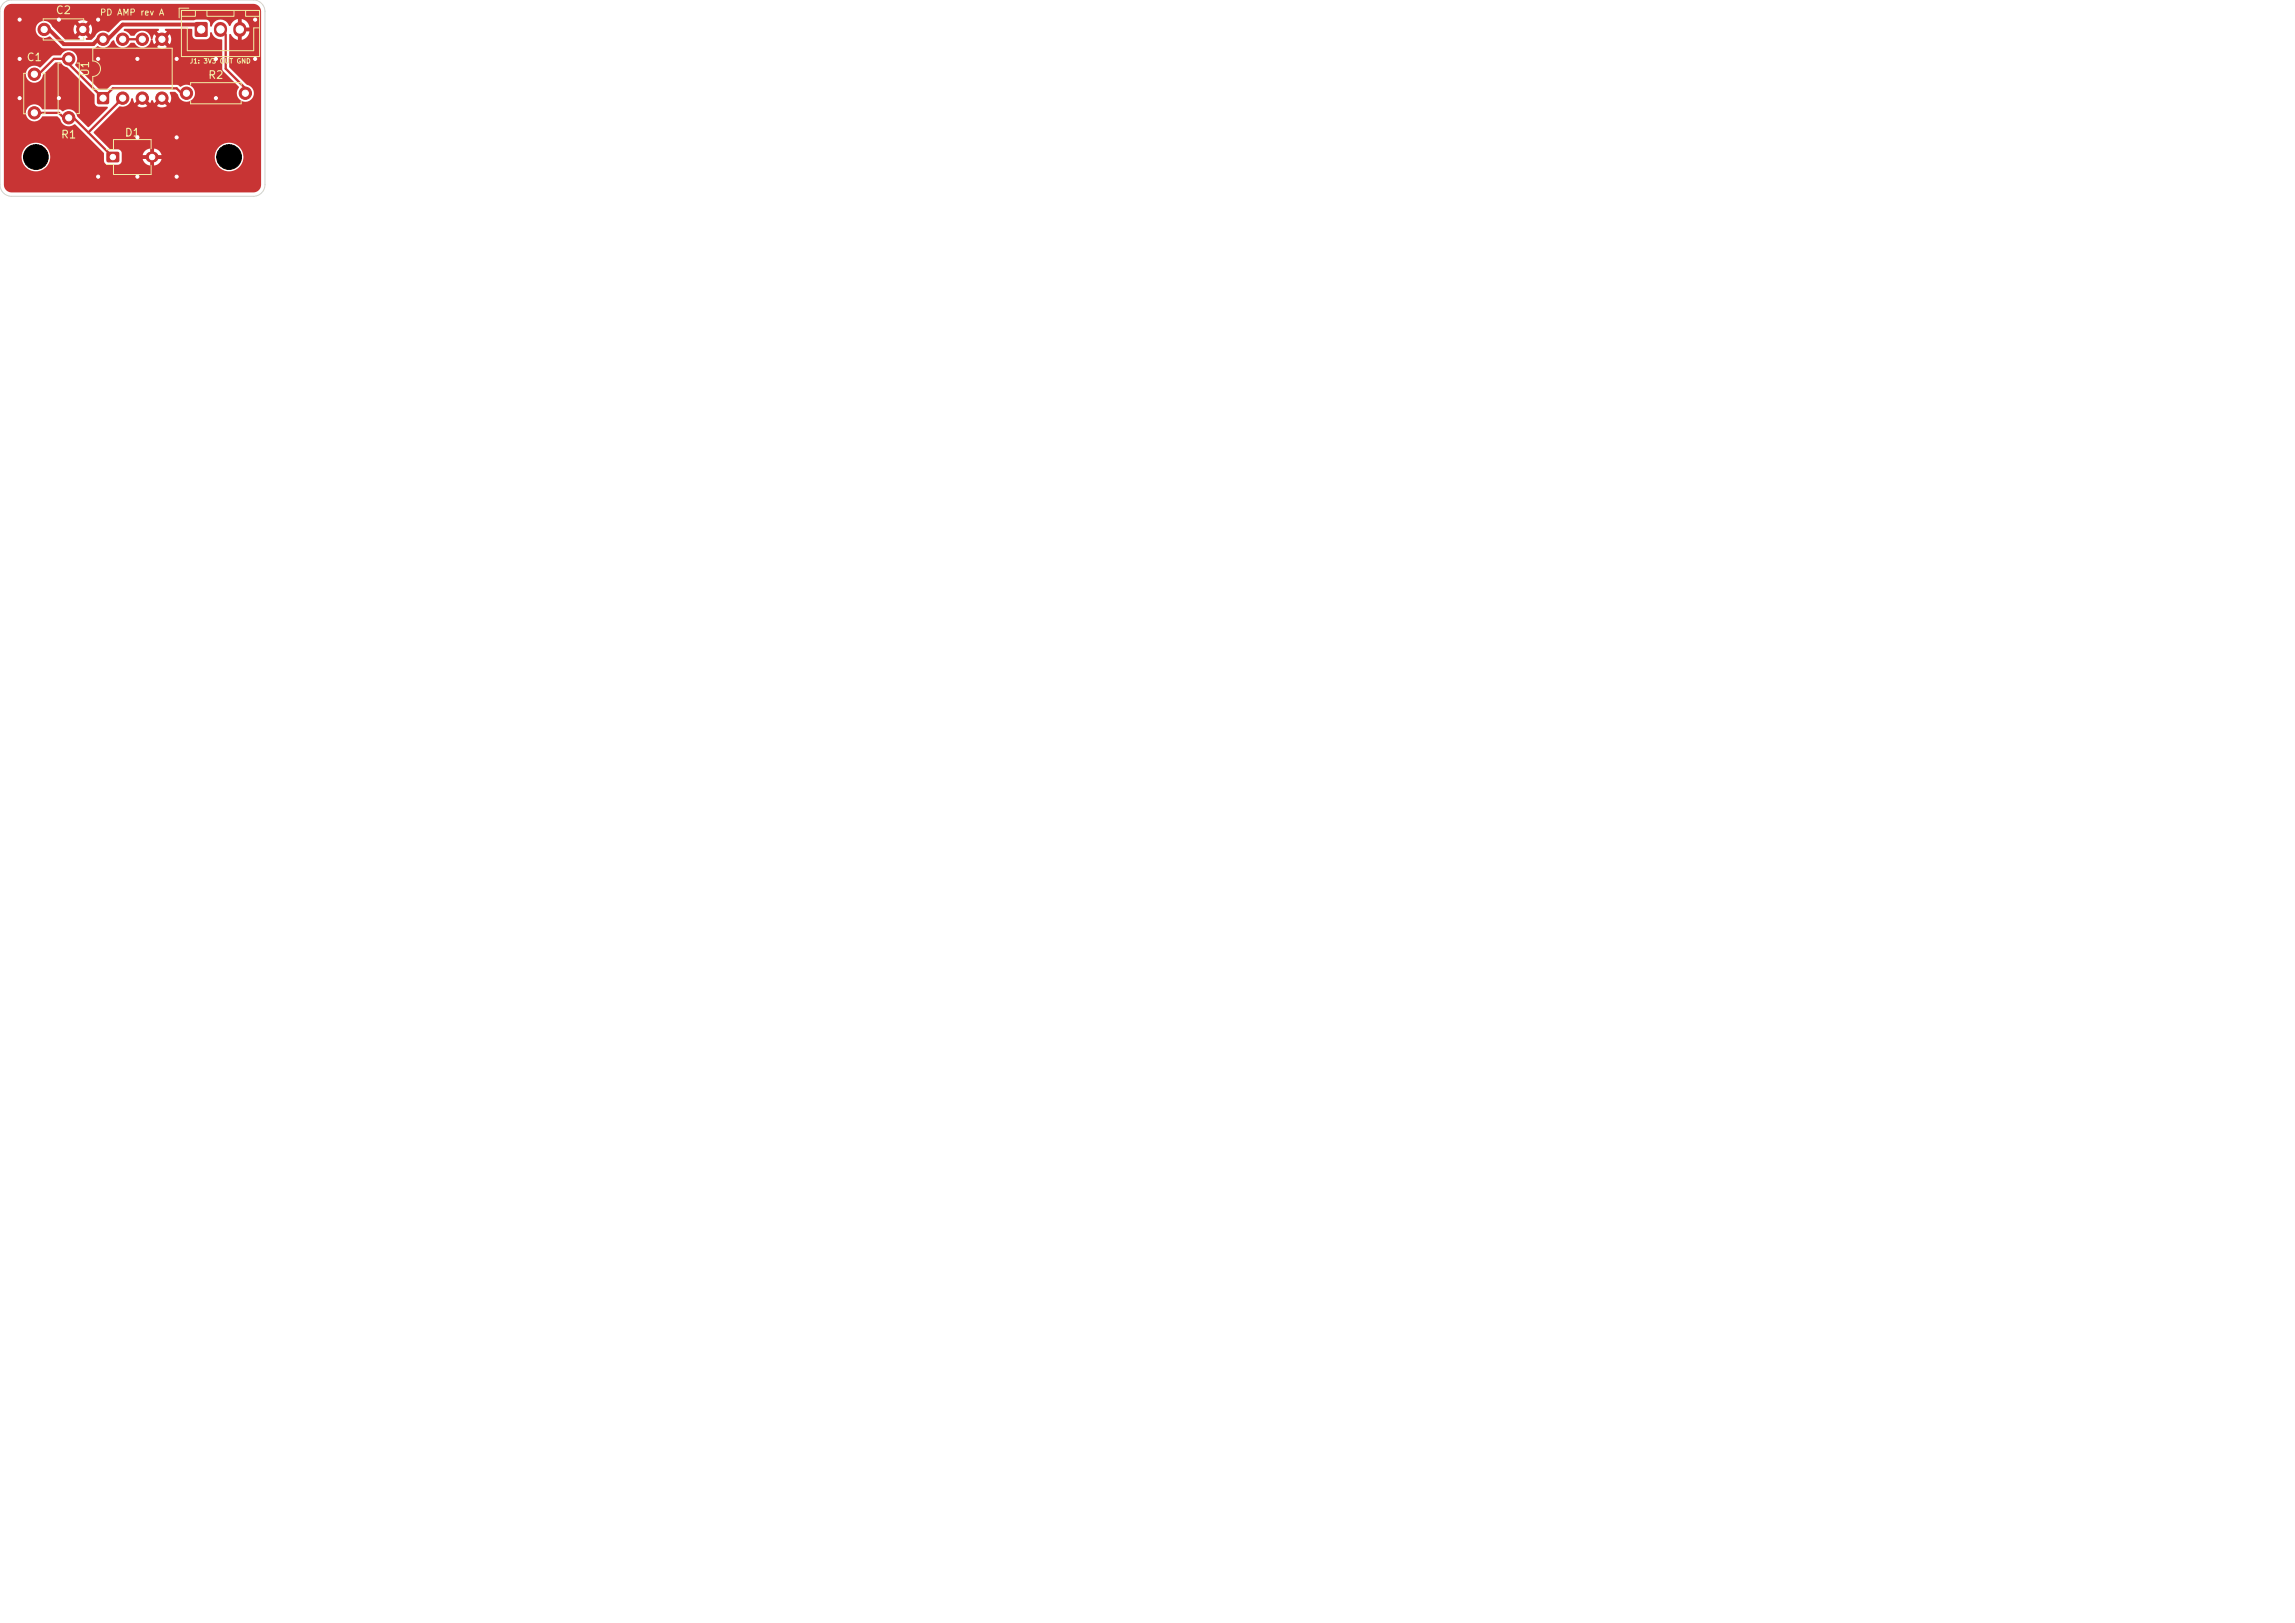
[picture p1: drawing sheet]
<svg xmlns="http://www.w3.org/2000/svg" width="297mm" height="210mm" viewBox="0 0 297 210" stroke-linecap="round" stroke-linejoin="round" font-family="sans-serif">
<defs><g id="words">
<g font-size="1" fill="#f2eda1">
<text x="7.1" y="2.1">C2</text>
<text x="3.4" y="8.2">C1</text>
<text x="11.8" y="10" transform="rotate(-90 11.8 10)">U1</text>
<text x="26.9" y="10.5">R2</text>
<text x="16.1" y="17.9">D1</text>
<text x="7.8" y="18.2">R1</text>
</g>
<text font-size=".8" fill="#f2eda1" x="12.9" y="2.2">PD AMP rev A</text>
<text font-size=".6" fill="#f2eda1" x="24.5" y="8.4">J1: 3V3 OUT GND</text>
</g></defs>
<path d="M13.8 19.7l.2-.1 1.4 .1 .1 .2-.1 1-.2 .1-1.4-.1v-.1z" fill="#c83434"/>
<path d="M19.5 20.3h.3" fill="none" stroke="#c83434" stroke-width="1.4"/>
<path d="M25.3 2.9l.1-.1 1.4 .1 .1 .2v1.4l-.1 .2-.2 .1-1.3-.1-.1-.2v-1.4z" fill="#c83434"/>
<path d="M28.5 3.7v.2M31 3.7v.2" fill="none" stroke="#c83434" stroke-width="1.7"/>
<g fill="#c83434" stroke="#c83434" stroke-width=".13">
<circle cx="8.9" cy="15.2" r=".8"/>
<circle cx="8.9" cy="7.6" r=".8"/>
<circle cx="5.7" cy="3.8" r=".8"/>
<circle cx="10.7" cy="3.8" r=".8"/>
</g>
<path d="M12.6 12l.2-.1 1.3 .1v.2v1.2l-.2 .1-1.3-.1-.1-.1z" fill="#c83434"/>
<g fill="#c83434" stroke="#c83434" stroke-width=".13">
<circle cx="15.9" cy="12.7" r=".8"/>
<circle cx="18.4" cy="12.7" r=".8"/>
<circle cx="21" cy="12.7" r=".8"/>
<circle cx="21" cy="5.1" r=".8"/>
<circle cx="18.4" cy="5.1" r=".8"/>
<circle cx="15.9" cy="5.1" r=".8"/>
<circle cx="13.3" cy="5.1" r=".8"/>
<circle cx="24.1" cy="12.1" r=".8"/>
<circle cx="31.7" cy="12.1" r=".8"/>
<circle cx="4.4" cy="14.6" r=".8"/>
<circle cx="4.4" cy="9.6" r=".8"/>
<circle cx="12.7" cy="22.9" r=".4"/>
<circle cx="17.8" cy="17.8" r=".4"/>
<circle cx="27.9" cy="12.7" r=".4"/>
<circle cx="22.9" cy="22.9" r=".4"/>
<circle cx="17.8" cy="7.6" r=".4"/>
<circle cx="27.9" cy="7.6" r=".4"/>
<circle cx="12.7" cy="7.6" r=".4"/>
<circle cx="17.8" cy="22.9" r=".4"/>
<circle cx="7.6" cy="2.5" r=".4"/>
<circle cx="33" cy="7.6" r=".4"/>
<circle cx="2.5" cy="7.6" r=".4"/>
<circle cx="12.7" cy="2.5" r=".4"/>
<circle cx="22.9" cy="17.8" r=".4"/>
<circle cx="7.6" cy="12.7" r=".4"/>
<circle cx="33" cy="2.5" r=".4"/>
<circle cx="2.5" cy="2.5" r=".4"/>
<circle cx="22.9" cy="7.6" r=".4"/>
<circle cx="2.5" cy="12.7" r=".4"/>
</g>
<path d="M5.1 14.6h2.5l.7 .6M8.3 7.6h-1.3l-1.9 1.9M8.9 8.3l3.8 3.8M9.5 15.2l4.5 4.5M14 12.1l.6-.7h8.3l.6 .7M15.2 12.7v.6l-3.8 3.8M16.5 5.1h1.3M29.2 4.4v4.5l2.5 2.5" fill="none" stroke="#c83434" stroke-width=".3"/>
<path d="M6.3 3.8l2 1.9h3.8l.6-.6M25.4 3.2h-9.5l-1.9 1.9" fill="none" stroke="#c83434" stroke-width=".5"/>
<g fill="#c83434">
<path d="M16 3.8l.2-.1h4.3l.1 .2-.3 .2 .6 .6-.3 .1v.2l-.7-.6-.2 .6h-.2a1.17 1.17 0 0 0-.9-1 1.17 1.17 0 0 0-1.3 .6h-.4a1.5 1.5 0 0 0-.9-.7z"/>
<path d="M.8 .7l.7-.2h31.2a1.01 1.01 0 0 1 1.1 1v22.4a1 1 0 0 1-1 1h-31.3a1 1 0 0 1-1-1v-3.7h2.3a1.85 1.85 0 0 0 2.6 1.8 1.85 1.85 0 0 0 .4-3.1 1.85 1.85 0 0 0-3 1.1v.2h-2.3v-10.7h2.8a1.12 1.12 0 0 0 1.1 1.2 1.12 1.12 0 0 0 1.2-1l1.5-1.6h.8l.3 .4 .5 .2 3.5 3.5v1.2l.2 .2 .3 .2h1.1l.2 .1-.1 .1-2.4 2.5-1.5-1.5a1.13 1.13 0 0 0-1.9-.6l-.4-.2h-2.2a1.16 1.16 0 0 0-1.1-.7 1.16 1.16 0 0 0-1 .8 1.11 1.11 0 0 0 .7 1.4 1.11 1.11 0 0 0 1.4-.6h1.9l.4 .4a1.12 1.12 0 0 0 1.9 .6l3.7 3.7 .1 1.1 .2 .4h1.6l.4-.3 .1-.4h2.7a1.19 1.19 0 0 0 1.4 .8 1.1 1.1 0 0 0 1-.8h-1v.8h-.5v-.8h-3.6v-.3h3.5a.35 .35 0 0 0 .4 .4 .35 .35 0 0 0 .3-.5h7.8v.2a1.85 1.85 0 0 0 2.8 1.5 1.85 1.85 0 0 0 0-3.2 1.85 1.85 0 0 0-2.8 1.5h-7.8l-.1-.1h1a1.1 1.1 0 0 0-1-.9v.9a.35 .35 0 0 0-.3-.1 .35 .35 0 0 0-.3 .3h-3.5v-.2h3.6v-.9h-.1a1.1 1.1 0 0 0-.8 .9h-2.7l-.1-.4-.1-.2-.3-.2h-1.1l-2.1-2.1 3.3-3.4a1.25 1.25 0 0 0 1.6-1.1h.2l.2 .7 .6-.7 .1 .2 .3 .2-.6 .6a1.2 1.2 0 0 0 1.3 0l-.6-.6 .2-.2 .1-.2 .6 .7 .3-.4h.1l.1 .4 .7-.7v.2l.3 .2-.6 .6a1.2 1.2 0 0 0 1.3 0l-.6-.6 .3-.2 .1-.2 .6 .6a2.04 2.04 0 0 0 0-1.4h.7l.4 .4a1.11 1.11 0 0 0 1.5 .8 1.11 1.11 0 0 0 .5-1.7 1.11 1.11 0 0 0-1.7-.2l-.5-.2h-8.4l-.2 .1-.5 .5h-.9l-3.1-3.1-.1-.1a1.11 1.11 0 0 0-.2-1.7 1.11 1.11 0 0 0-1.6 .5h-1.1l-1.5 1.5h-.2a1.11 1.11 0 0 0-1.8 .8h-2.8v-5.8h4.1v.2a1.12 1.12 0 0 0 1.8 .8l1.5 1.5 .3 .1h3.9l.5-.3a1.17 1.17 0 0 0 1.8-.6l.2-.2 .2 .1a1.12 1.12 0 0 0 .9 .9 1.12 1.12 0 0 0 1.2-.7h.4a1.17 1.17 0 0 0 1.3 .7 1.17 1.17 0 0 0 .9-1.1h.2l.2 .6 .7-.6v.2l.3 .2-.6 .6a1.2 1.2 0 0 0 1.3 0l-.6-.6 .3-.2 .1-.2 .6 .6a1.2 1.2 0 0 0 0-1.3l-.6 .6-.1-.2-.3-.1 .6-.6-.2-.2-.1-.1 .2-.1h3.3l.1 .1v.9l.3 .3 1.5 .1a.67 .67 0 0 0 .5-.9h.1h.1a1.16 1.16 0 0 0 1.2 .9l.2 .1v3.9l2.1 2.2a1.12 1.12 0 0 0 .1 1.7 1.12 1.12 0 0 0 1.7-.4 1.12 1.12 0 0 0-.7-1.6l-2.3-2.3v-4.2l.1-.1a1.66 1.66 0 0 0 1 .8v-1l.2 .1 .3-.1v1a1.25 1.25 0 0 0 1-1.1h-.9l.1-.2-.1-.3h.9v-.2a1.24 1.24 0 0 0-1-.9v.9l-.2-.1-.3 .1-.1-.9a1.61 1.61 0 0 0-1 .9l-.1-.1a1.17 1.17 0 0 0-1.1-.8 1.17 1.17 0 0 0-1.1 .9h-.1l-.1-.1a.6 .6 0 0 0-.5-.8h-1.3l-.3 .1h-9.3l-.3 .1-1.4 1.5a1.17 1.17 0 0 0-1.8 .5l-.5 .5-.7-.1v-.1l.3-.2-.6-.6 .2-.1 .1-.2 .6 .6a1.19 1.19 0 0 0 0-1.3l-.6 .6-.1-.2-.2-.2 .5-.6a1.2 1.2 0 0 0-1.2 0l.6 .6-.3 .2-.1 .2-.6-.6a1.2 1.2 0 0 0 0 1.3l.6-.6 .1 .2 .3 .1-.6 .6 .2 .2v.1h-1.8l-1.7-1.6a1.11 1.11 0 0 0-1.2-.8 1.11 1.11 0 0 0-1 1h-4.1v-2.4z"/>
</g>
<g fill="none" stroke="#f2eda1" stroke-width=".13">
<path d="M3.4 9.5h-.3v5.2h.3M5.5 9.5h.3v5.2h-.3M5.6 2.8v-.4h5.2v.4M5.6 4.8v.4h5.2v-.4M7.9 8.2h-.4v6.5h.4M9.9 8.2h.4v6.5h-.4M12 6.2h10.3v5.3h-10.3v-1.6a1 1 0 0 0 1-1 1 1 0 0 0-1-1zM19.6 19.3v-1.2h-4.9v1.3h-.9M23.5 1.4h10.1v5.9h-10.1zM23.5 1.4h1.8v.7h-1.8zM23.5 3.6h.7v3h8.6v-3h.8M24.4 1.1h-1.2v1.2"/>
<path d="M24.7 11v-.3h6.5v.3M24.7 13.1v.3h6.5v-.3M26.8 1.4h3.5v.7h-3.5zM31.8 1.4h1.8v.7h-1.8zM13.8 21.3h.9v1.3h4.9v-1.2"/>
</g>
<path d="M32.8 0a1.5 1.5 0 0 1 1.5 1.5v22.4a1.5 1.5 0 0 1-1.5 1.5M32.8 0h-31.3a1.5 1.5 0 0 0-1.5 1.5v22.4a1.5 1.5 0 0 0 1.5 1.5h31.3" fill="none" stroke="#d0d2cd" stroke-width=".13"/>
<g fill="#fff" stroke="#fff" stroke-width=".13">
<circle cx="12.7" cy="22.9" r=".2"/>
<circle cx="17.8" cy="17.8" r=".2"/>
<circle cx="27.9" cy="12.7" r=".2"/>
<circle cx="22.9" cy="22.9" r=".2"/>
<circle cx="17.8" cy="7.6" r=".2"/>
<circle cx="27.9" cy="7.6" r=".2"/>
<circle cx="12.7" cy="7.6" r=".2"/>
<circle cx="17.8" cy="22.9" r=".2"/>
<circle cx="7.6" cy="2.5" r=".2"/>
<circle cx="33" cy="7.6" r=".2"/>
<circle cx="2.5" cy="7.6" r=".2"/>
<circle cx="12.7" cy="2.5" r=".2"/>
<circle cx="22.9" cy="17.8" r=".2"/>
<circle cx="7.6" cy="12.7" r=".2"/>
<circle cx="33" cy="2.5" r=".2"/>
<circle cx="2.5" cy="2.5" r=".2"/>
<circle cx="22.9" cy="7.6" r=".2"/>
<circle cx="2.5" cy="12.7" r=".2"/>
<circle cx="14.6" cy="20.3" r=".35"/>
<circle cx="19.7" cy="20.3" r=".35"/>
<circle cx="26" cy="3.8" r=".47"/>
<circle cx="28.5" cy="3.8" r=".48"/>
<circle cx="31" cy="3.8" r=".47"/>
<circle cx="8.9" cy="15.2" r=".4"/>
<circle cx="8.9" cy="7.6" r=".4"/>
<circle cx="5.7" cy="3.8" r=".4"/>
<circle cx="10.7" cy="3.8" r=".4"/>
<circle cx="13.3" cy="12.7" r=".4"/>
<circle cx="15.9" cy="12.7" r=".4"/>
<circle cx="18.4" cy="12.7" r=".4"/>
<circle cx="21" cy="12.7" r=".4"/>
<circle cx="21" cy="5.1" r=".4"/>
<circle cx="18.4" cy="5.1" r=".4"/>
<circle cx="15.9" cy="5.1" r=".4"/>
<circle cx="13.3" cy="5.1" r=".4"/>
<circle cx="24.1" cy="12.1" r=".4"/>
<circle cx="31.7" cy="12.1" r=".4"/>
<circle cx="4.4" cy="14.6" r=".4"/>
<circle cx="4.4" cy="9.6" r=".4"/>
</g>
<g fill="#000" stroke="#000" stroke-width=".13">
<circle cx="4.6" cy="20.3" r="1.6"/>
<circle cx="29.6" cy="20.3" r="1.6"/>
</g>
<use href="#words"/>
</svg>
